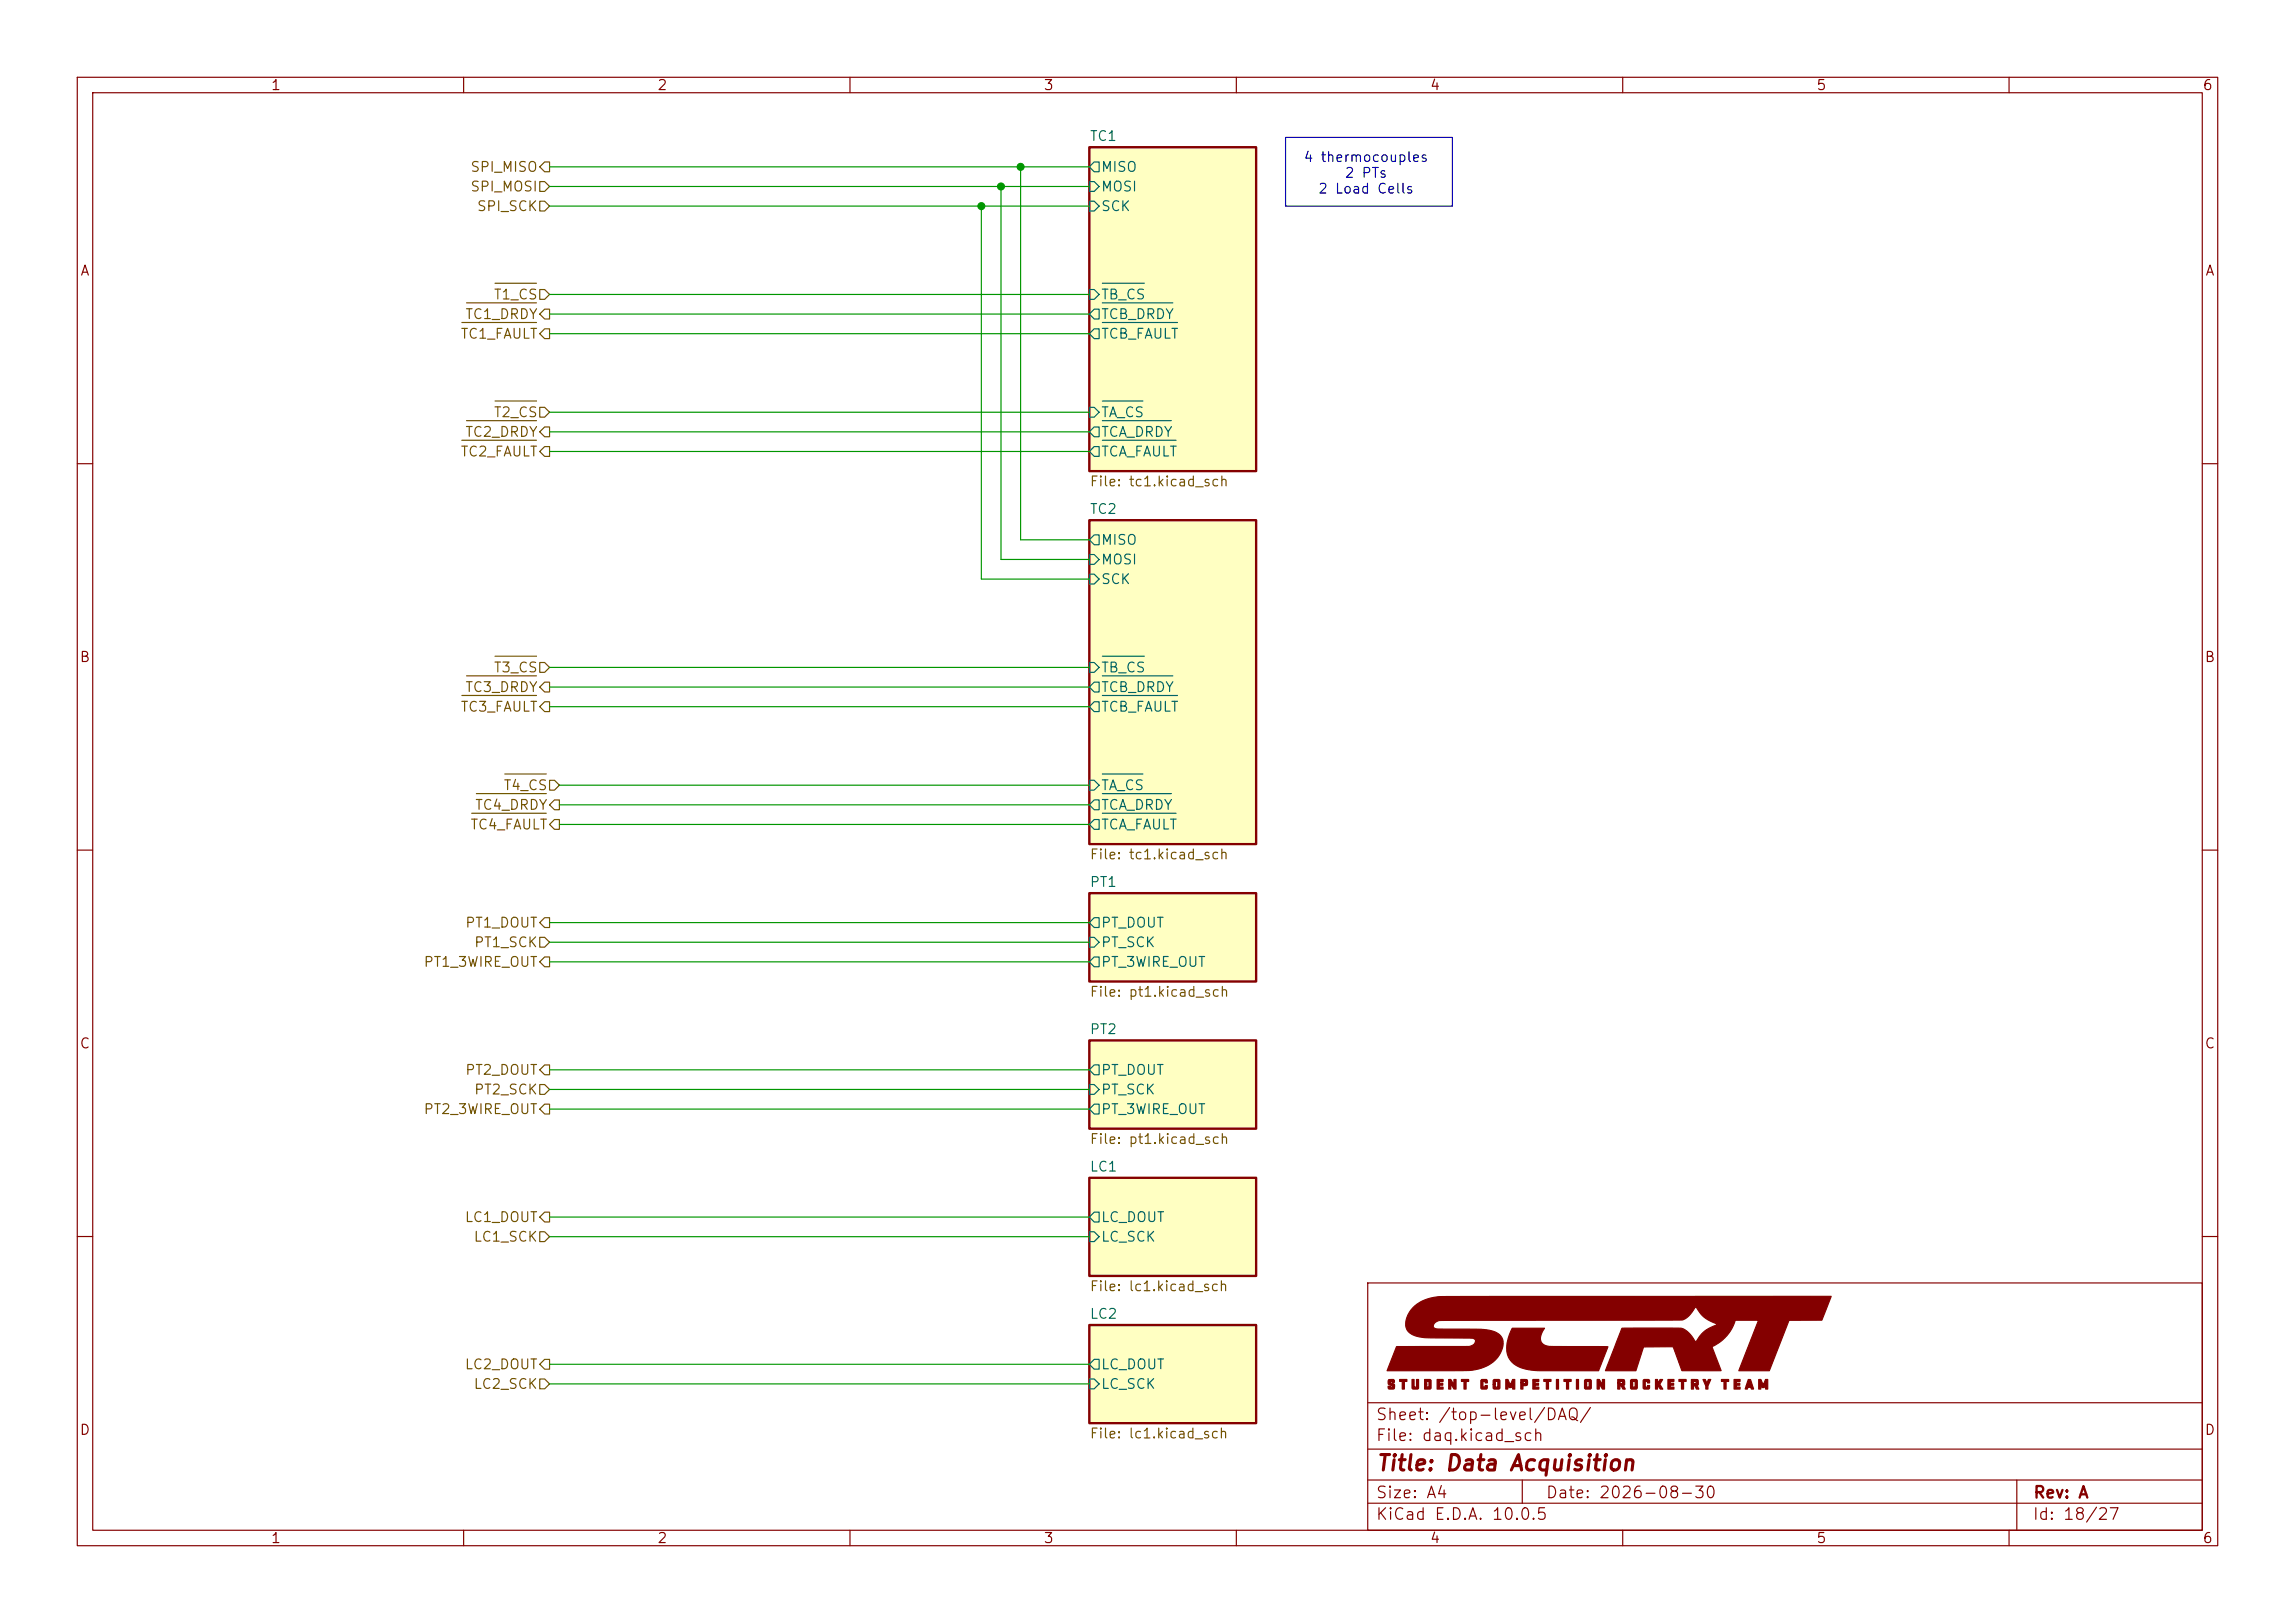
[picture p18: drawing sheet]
(kicad_sch
 (version 20260306)
 (generator "eeschema")
 (generator_version "10.0")
 (paper "A4")
 (title_block
  (title "Data Acquisition")
  (date "2026-08-30")
  (rev "A"))
 (lib_symbols)
 (rectangle
  (start 166.37 17.78)
  (end 187.96 26.67)
  (stroke (width 0) (type default))
  (fill (type none)))
 (text "4 thermocouples\n2 PTs\n2 Load Cells\n"
  (exclude_from_sim no)
  (at 176.784 22.606 0)
  (effects (font (size 1.27 1.27))))
 (junction
  (at 127 26.67)
  (diameter 0)
  (color 0 0 0 0))
 (junction
  (at 132.08 21.59)
  (diameter 0)
  (color 0 0 0 0))
 (junction
  (at 129.54 24.13)
  (diameter 0)
  (color 0 0 0 0))
 (wire
  (pts (xy 140.97 74.93) (xy 127 74.93))
  (stroke (width 0) (type default)))
 (wire
  (pts (xy 72.39 104.14) (xy 140.97 104.14))
  (stroke (width 0) (type default)))
 (wire
  (pts (xy 132.08 69.85) (xy 132.08 21.59))
  (stroke (width 0) (type default)))
 (wire
  (pts (xy 71.12 121.92) (xy 140.97 121.92))
  (stroke (width 0) (type default)))
 (wire
  (pts (xy 71.12 140.97) (xy 140.97 140.97))
  (stroke (width 0) (type default)))
 (wire
  (pts (xy 127 74.93) (xy 127 26.67))
  (stroke (width 0) (type default)))
 (wire
  (pts (xy 129.54 24.13) (xy 140.97 24.13))
  (stroke (width 0) (type default)))
 (wire
  (pts (xy 140.97 69.85) (xy 132.08 69.85))
  (stroke (width 0) (type default)))
 (wire
  (pts (xy 129.54 72.39) (xy 140.97 72.39))
  (stroke (width 0) (type default)))
 (wire
  (pts (xy 71.12 179.07) (xy 140.97 179.07))
  (stroke (width 0) (type default)))
 (wire
  (pts (xy 71.12 119.38) (xy 140.97 119.38))
  (stroke (width 0) (type default)))
 (wire
  (pts (xy 71.12 40.64) (xy 140.97 40.64))
  (stroke (width 0) (type default)))
 (wire
  (pts (xy 129.54 72.39) (xy 129.54 24.13))
  (stroke (width 0) (type default)))
 (wire
  (pts (xy 71.12 157.48) (xy 140.97 157.48))
  (stroke (width 0) (type default)))
 (wire
  (pts (xy 71.12 160.02) (xy 140.97 160.02))
  (stroke (width 0) (type default)))
 (wire
  (pts (xy 71.12 176.53) (xy 140.97 176.53))
  (stroke (width 0) (type default)))
 (wire
  (pts (xy 71.12 143.51) (xy 140.97 143.51))
  (stroke (width 0) (type default)))
 (wire
  (pts (xy 71.12 21.59) (xy 132.08 21.59))
  (stroke (width 0) (type default)))
 (wire
  (pts (xy 132.08 21.59) (xy 140.97 21.59))
  (stroke (width 0) (type default)))
 (wire
  (pts (xy 71.12 86.36) (xy 140.97 86.36))
  (stroke (width 0) (type default)))
 (wire
  (pts (xy 72.39 106.68) (xy 140.97 106.68))
  (stroke (width 0) (type default)))
 (wire
  (pts (xy 71.12 124.46) (xy 140.97 124.46))
  (stroke (width 0) (type default)))
 (wire
  (pts (xy 71.12 91.44) (xy 140.97 91.44))
  (stroke (width 0) (type default)))
 (wire
  (pts (xy 71.12 55.88) (xy 140.97 55.88))
  (stroke (width 0) (type default)))
 (wire
  (pts (xy 71.12 26.67) (xy 127 26.67))
  (stroke (width 0) (type default)))
 (wire
  (pts (xy 71.12 88.9) (xy 140.97 88.9))
  (stroke (width 0) (type default)))
 (wire
  (pts (xy 127 26.67) (xy 140.97 26.67))
  (stroke (width 0) (type default)))
 (wire
  (pts (xy 71.12 53.34) (xy 140.97 53.34))
  (stroke (width 0) (type default)))
 (wire
  (pts (xy 72.39 101.6) (xy 140.97 101.6))
  (stroke (width 0) (type default)))
 (wire
  (pts (xy 71.12 138.43) (xy 140.97 138.43))
  (stroke (width 0) (type default)))
 (wire
  (pts (xy 71.12 38.1) (xy 140.97 38.1))
  (stroke (width 0) (type default)))
 (wire
  (pts (xy 71.12 58.42) (xy 140.97 58.42))
  (stroke (width 0) (type default)))
 (wire
  (pts (xy 71.12 43.18) (xy 140.97 43.18))
  (stroke (width 0) (type default)))
 (wire
  (pts (xy 71.12 24.13) (xy 129.54 24.13))
  (stroke (width 0) (type default)))
 (hierarchical_label "~{T3_CS}"
  (shape input)
  (at 71.12 86.36 180)
  (effects (font (size 1.27 1.27)) (justify right)))
 (hierarchical_label "~{TC1_FAULT}"
  (shape output)
  (at 71.12 43.18 180)
  (effects (font (size 1.27 1.27)) (justify right)))
 (hierarchical_label "~{TC4_DRDY}"
  (shape output)
  (at 72.39 104.14 180)
  (effects (font (size 1.27 1.27)) (justify right)))
 (hierarchical_label "SPI_MOSI"
  (shape input)
  (at 71.12 24.13 180)
  (effects (font (size 1.27 1.27)) (justify right)))
 (hierarchical_label "SPI_SCK"
  (shape input)
  (at 71.12 26.67 180)
  (effects (font (size 1.27 1.27)) (justify right)))
 (hierarchical_label "LC1_SCK"
  (shape input)
  (at 71.12 160.02 180)
  (effects (font (size 1.27 1.27)) (justify right)))
 (hierarchical_label "~{TC4_FAULT}"
  (shape output)
  (at 72.39 106.68 180)
  (effects (font (size 1.27 1.27)) (justify right)))
 (hierarchical_label "LC2_SCK"
  (shape input)
  (at 71.12 179.07 180)
  (effects (font (size 1.27 1.27)) (justify right)))
 (hierarchical_label "PT2_DOUT"
  (shape output)
  (at 71.12 138.43 180)
  (effects (font (size 1.27 1.27)) (justify right)))
 (hierarchical_label "PT1_SCK"
  (shape input)
  (at 71.12 121.92 180)
  (effects (font (size 1.27 1.27)) (justify right)))
 (hierarchical_label "PT2_3WIRE_OUT"
  (shape output)
  (at 71.12 143.51 180)
  (effects (font (size 1.27 1.27)) (justify right)))
 (hierarchical_label "~{T4_CS}"
  (shape input)
  (at 72.39 101.6 180)
  (effects (font (size 1.27 1.27)) (justify right)))
 (hierarchical_label "PT1_3WIRE_OUT"
  (shape output)
  (at 71.12 124.46 180)
  (effects (font (size 1.27 1.27)) (justify right)))
 (hierarchical_label "LC1_DOUT"
  (shape output)
  (at 71.12 157.48 180)
  (effects (font (size 1.27 1.27)) (justify right)))
 (hierarchical_label "PT2_SCK"
  (shape input)
  (at 71.12 140.97 180)
  (effects (font (size 1.27 1.27)) (justify right)))
 (hierarchical_label "~{TC2_DRDY}"
  (shape output)
  (at 71.12 55.88 180)
  (effects (font (size 1.27 1.27)) (justify right)))
 (hierarchical_label "SPI_MISO"
  (shape output)
  (at 71.12 21.59 180)
  (effects (font (size 1.27 1.27)) (justify right)))
 (hierarchical_label "LC2_DOUT"
  (shape output)
  (at 71.12 176.53 180)
  (effects (font (size 1.27 1.27)) (justify right)))
 (hierarchical_label "~{T1_CS}"
  (shape input)
  (at 71.12 38.1 180)
  (effects (font (size 1.27 1.27)) (justify right)))
 (hierarchical_label "PT1_DOUT"
  (shape output)
  (at 71.12 119.38 180)
  (effects (font (size 1.27 1.27)) (justify right)))
 (hierarchical_label "~{TC1_DRDY}"
  (shape output)
  (at 71.12 40.64 180)
  (effects (font (size 1.27 1.27)) (justify right)))
 (hierarchical_label "~{TC3_DRDY}"
  (shape output)
  (at 71.12 88.9 180)
  (effects (font (size 1.27 1.27)) (justify right)))
 (hierarchical_label "~{TC3_FAULT}"
  (shape output)
  (at 71.12 91.44 180)
  (effects (font (size 1.27 1.27)) (justify right)))
 (hierarchical_label "~{TC2_FAULT}"
  (shape output)
  (at 71.12 58.42 180)
  (effects (font (size 1.27 1.27)) (justify right)))
 (hierarchical_label "~{T2_CS}"
  (shape input)
  (at 71.12 53.34 180)
  (effects (font (size 1.27 1.27)) (justify right)))
 (sheet
  (at 140.97 171.45)
  (size 21.59 12.7)
  (exclude_from_sim no)
  (in_bom yes)
  (on_board yes)
  (dnp no)
  (fields_autoplaced yes)
  (stroke (width 0.3048) (type solid))
  (fill (color 255 255 194 1))
  (property "Sheetname" "LC2" (at 140.97 170.7384 0) (show_name no) (do_not_autoplace no) (effects (font (size 1.27 1.27)) (justify left bottom)))
  (property "Sheetfile" "lc1.kicad_sch" (at 140.97 184.7346 0) (show_name no) (do_not_autoplace no) (effects (font (size 1.27 1.27)) (justify left top)))
  (pin "LC_DOUT" output (at 140.97 176.53 180) (effects (font (size 1.27 1.27)) (justify left)))
  (pin "LC_SCK" input (at 140.97 179.07 180) (effects (font (size 1.27 1.27)) (justify left))))
 (sheet
  (at 140.97 152.4)
  (size 21.59 12.7)
  (exclude_from_sim no)
  (in_bom yes)
  (on_board yes)
  (dnp no)
  (fields_autoplaced yes)
  (stroke (width 0.3048) (type solid))
  (fill (color 255 255 194 1))
  (property "Sheetname" "LC1" (at 140.97 151.6884 0) (show_name no) (do_not_autoplace no) (effects (font (size 1.27 1.27)) (justify left bottom)))
  (property "Sheetfile" "lc1.kicad_sch" (at 140.97 165.6846 0) (show_name no) (do_not_autoplace no) (effects (font (size 1.27 1.27)) (justify left top)))
  (pin "LC_DOUT" output (at 140.97 157.48 180) (effects (font (size 1.27 1.27)) (justify left)))
  (pin "LC_SCK" input (at 140.97 160.02 180) (effects (font (size 1.27 1.27)) (justify left))))
 (sheet
  (at 140.97 134.62)
  (size 21.59 11.43)
  (exclude_from_sim no)
  (in_bom yes)
  (on_board yes)
  (dnp no)
  (fields_autoplaced yes)
  (stroke (width 0.3048) (type solid))
  (fill (color 255 255 194 1))
  (property "Sheetname" "PT2" (at 140.97 133.9084 0) (show_name no) (do_not_autoplace no) (effects (font (size 1.27 1.27)) (justify left bottom)))
  (property "Sheetfile" "pt1.kicad_sch" (at 140.97 146.6346 0) (show_name no) (do_not_autoplace no) (effects (font (size 1.27 1.27)) (justify left top)))
  (pin "PT_DOUT" output (at 140.97 138.43 180) (effects (font (size 1.27 1.27)) (justify left)))
  (pin "PT_3WIRE_OUT" output (at 140.97 143.51 180) (effects (font (size 1.27 1.27)) (justify left)))
  (pin "PT_SCK" input (at 140.97 140.97 180) (effects (font (size 1.27 1.27)) (justify left))))
 (sheet
  (at 140.97 115.57)
  (size 21.59 11.43)
  (exclude_from_sim no)
  (in_bom yes)
  (on_board yes)
  (dnp no)
  (fields_autoplaced yes)
  (stroke (width 0.3048) (type solid))
  (fill (color 255 255 194 1))
  (property "Sheetname" "PT1" (at 140.97 114.8584 0) (show_name no) (do_not_autoplace no) (effects (font (size 1.27 1.27)) (justify left bottom)))
  (property "Sheetfile" "pt1.kicad_sch" (at 140.97 127.5846 0) (show_name no) (do_not_autoplace no) (effects (font (size 1.27 1.27)) (justify left top)))
  (pin "PT_DOUT" output (at 140.97 119.38 180) (effects (font (size 1.27 1.27)) (justify left)))
  (pin "PT_3WIRE_OUT" output (at 140.97 124.46 180) (effects (font (size 1.27 1.27)) (justify left)))
  (pin "PT_SCK" input (at 140.97 121.92 180) (effects (font (size 1.27 1.27)) (justify left))))
 (sheet
  (at 140.97 67.31)
  (size 21.59 41.91)
  (exclude_from_sim no)
  (in_bom yes)
  (on_board yes)
  (dnp no)
  (fields_autoplaced yes)
  (stroke (width 0.3048) (type solid))
  (fill (color 255 255 194 1))
  (property "Sheetname" "TC2" (at 140.97 66.5984 0) (show_name no) (do_not_autoplace no) (effects (font (size 1.27 1.27)) (justify left bottom)))
  (property "Sheetfile" "tc1.kicad_sch" (at 140.97 109.8046 0) (show_name no) (do_not_autoplace no) (effects (font (size 1.27 1.27)) (justify left top)))
  (pin "MOSI" input (at 140.97 72.39 180) (effects (font (size 1.27 1.27)) (justify left)))
  (pin "SCK" input (at 140.97 74.93 180) (effects (font (size 1.27 1.27)) (justify left)))
  (pin "MISO" output (at 140.97 69.85 180) (effects (font (size 1.27 1.27)) (justify left)))
  (pin "~{TB_CS}" input (at 140.97 86.36 180) (effects (font (size 1.27 1.27)) (justify left)))
  (pin "~{TCB_DRDY}" output (at 140.97 88.9 180) (effects (font (size 1.27 1.27)) (justify left)))
  (pin "~{TCB_FAULT}" output (at 140.97 91.44 180) (effects (font (size 1.27 1.27)) (justify left)))
  (pin "~{TA_CS}" input (at 140.97 101.6 180) (effects (font (size 1.27 1.27)) (justify left)))
  (pin "~{TCA_DRDY}" output (at 140.97 104.14 180) (effects (font (size 1.27 1.27)) (justify left)))
  (pin "~{TCA_FAULT}" output (at 140.97 106.68 180) (effects (font (size 1.27 1.27)) (justify left))))
 (sheet
  (at 140.97 19.05)
  (size 21.59 41.91)
  (exclude_from_sim no)
  (in_bom yes)
  (on_board yes)
  (dnp no)
  (fields_autoplaced yes)
  (stroke (width 0.3048) (type solid))
  (fill (color 255 255 194 1))
  (property "Sheetname" "TC1" (at 140.97 18.3384 0) (show_name no) (do_not_autoplace no) (effects (font (size 1.27 1.27)) (justify left bottom)))
  (property "Sheetfile" "tc1.kicad_sch" (at 140.97 61.5446 0) (show_name no) (do_not_autoplace no) (effects (font (size 1.27 1.27)) (justify left top)))
  (pin "MOSI" input (at 140.97 24.13 180) (effects (font (size 1.27 1.27)) (justify left)))
  (pin "SCK" input (at 140.97 26.67 180) (effects (font (size 1.27 1.27)) (justify left)))
  (pin "MISO" output (at 140.97 21.59 180) (effects (font (size 1.27 1.27)) (justify left)))
  (pin "~{TB_CS}" input (at 140.97 38.1 180) (effects (font (size 1.27 1.27)) (justify left)))
  (pin "~{TCB_DRDY}" output (at 140.97 40.64 180) (effects (font (size 1.27 1.27)) (justify left)))
  (pin "~{TCB_FAULT}" output (at 140.97 43.18 180) (effects (font (size 1.27 1.27)) (justify left)))
  (pin "~{TA_CS}" input (at 140.97 53.34 180) (effects (font (size 1.27 1.27)) (justify left)))
  (pin "~{TCA_DRDY}" output (at 140.97 55.88 180) (effects (font (size 1.27 1.27)) (justify left)))
  (pin "~{TCA_FAULT}" output (at 140.97 58.42 180) (effects (font (size 1.27 1.27)) (justify left)))))
